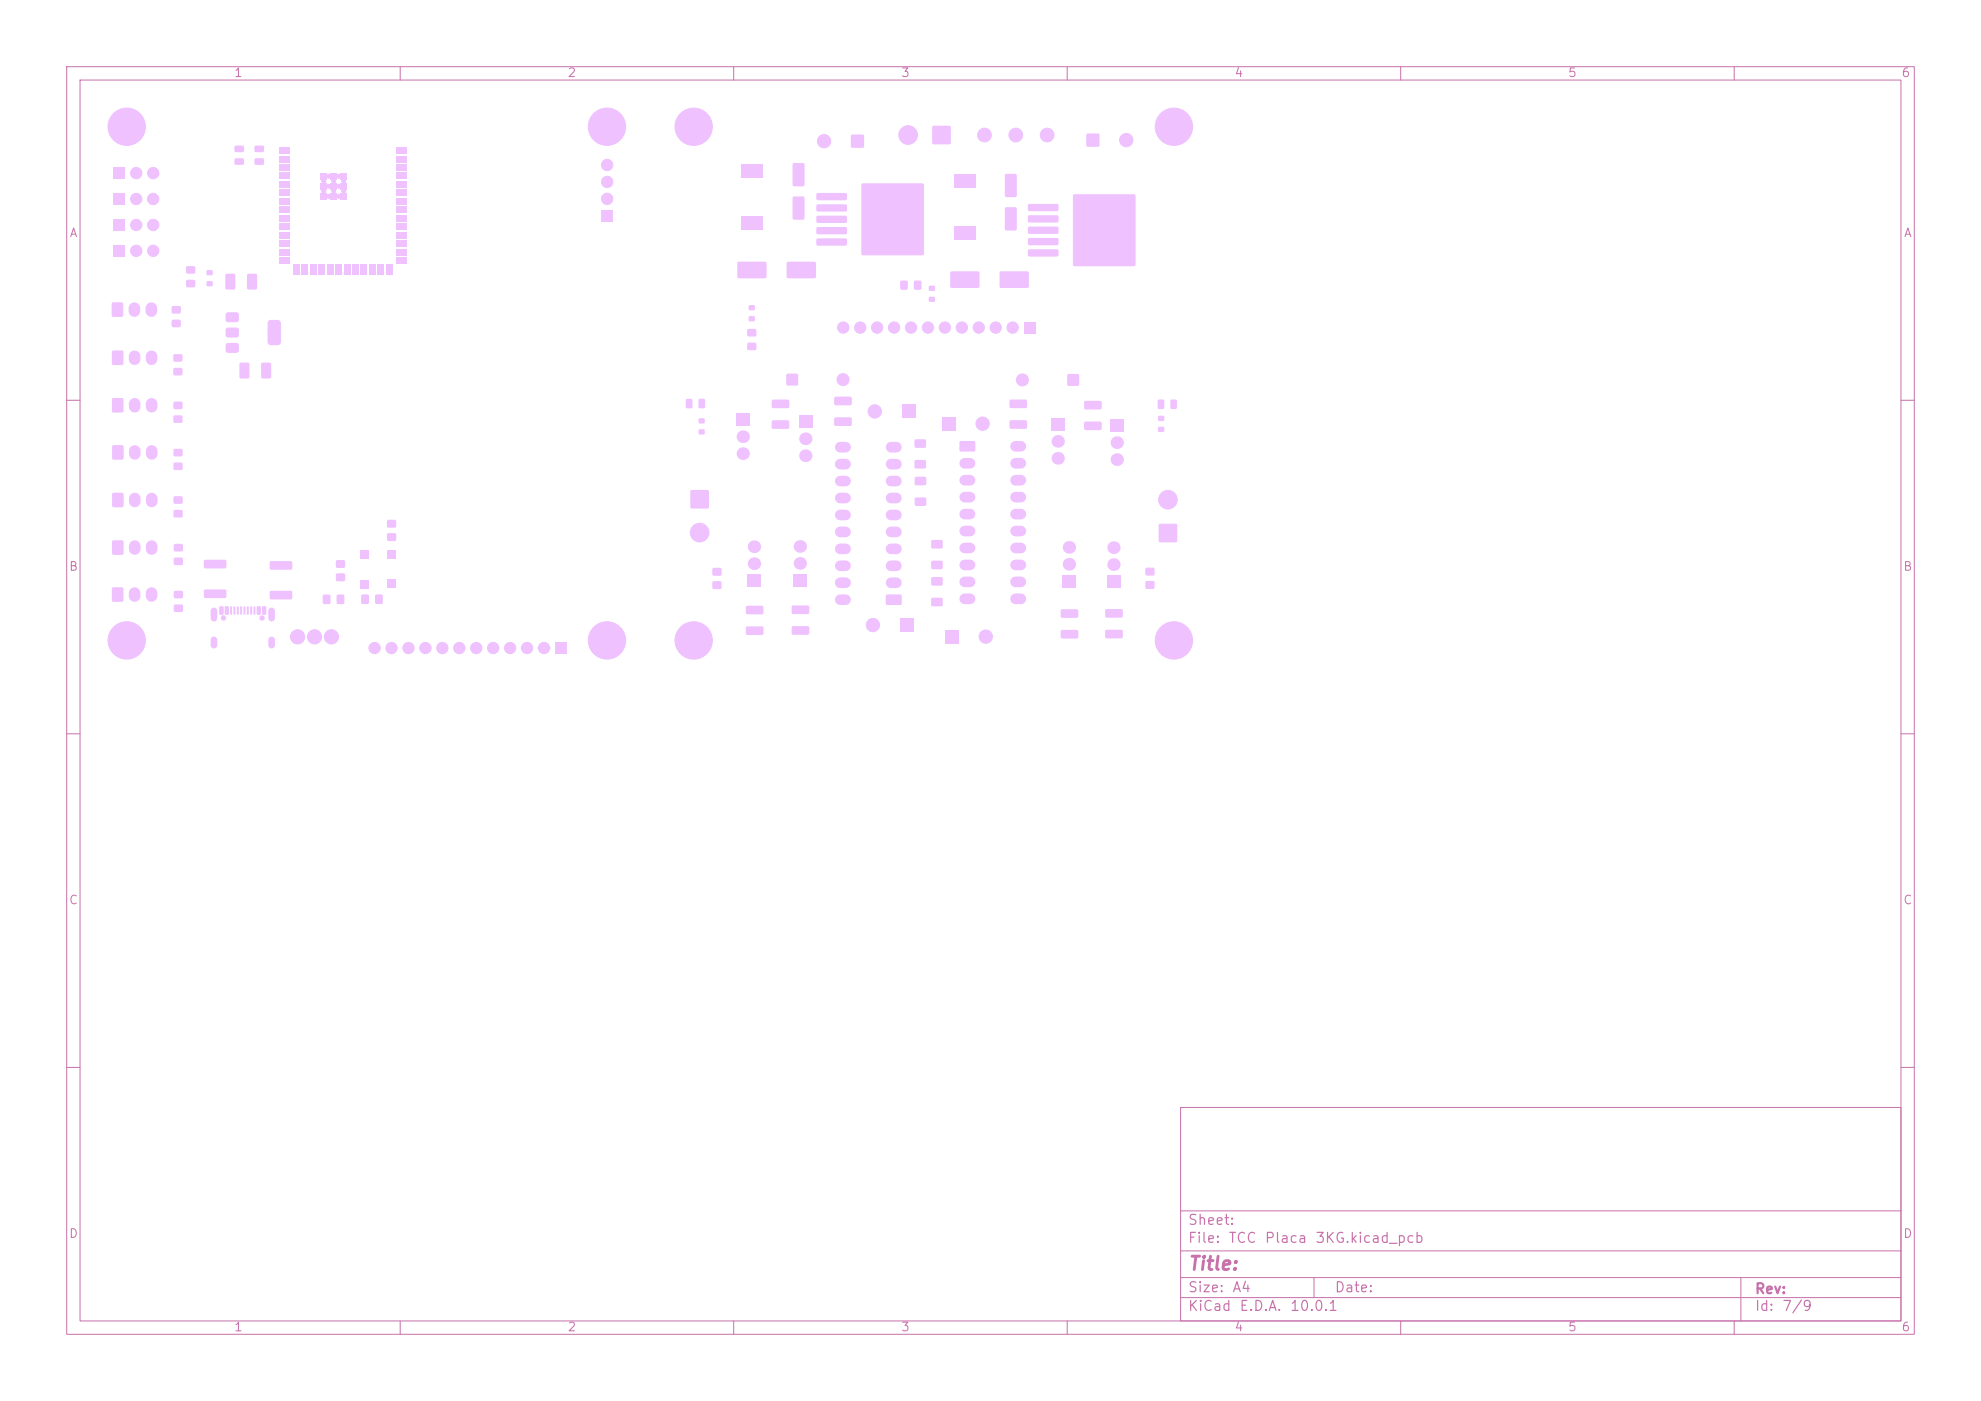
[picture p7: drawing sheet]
<svg xmlns="http://www.w3.org/2000/svg" width="297mm" height="210mm" viewBox="0 0 297 210" stroke-linecap="round" stroke-linejoin="round" font-family="sans-serif">
<defs><g id="words">
<text font-size="2" fill="#c872ab" x="178" y="190.9">Title:</text>
<g font-size="1.5" fill="#c872ab">
<text x="178" y="184">Sheet:</text>
<text x="178" y="186.7">File:</text>
<text x="184.1" y="186.7">TCC</text>
<text x="189.5" y="186.7">Placa</text>
<text x="197.1" y="186.7">3KG.kicad_pcb</text>
<text x="178" y="196.9">KiCad</text>
<text x="178" y="194.1">Size:</text>
<text x="184.7" y="194.1">A4</text>
<text x="185.7" y="196.9">E.D.A.</text>
<text x="193.3" y="196.9">10.0.1</text>
<text x="200" y="194.1">Date:</text>
<text x="263" y="194.3">Rev:</text>
<text x="263" y="196.9">Id:</text>
<text x="267.1" y="196.9">7/9</text>
</g>
<g font-size="1.3" fill="#c872ab">
<text x="35" y="11.9">1</text>
<text x="85" y="11.9">2</text>
<text x="135" y="11.9">3</text>
<text x="185" y="11.9">4</text>
<text x="235" y="11.9">5</text>
<text x="285" y="11.9">6</text>
<text x="10.3" y="35.9">A</text>
<text x="285.4" y="35.9">A</text>
<text x="10.3" y="85.9">B</text>
<text x="285.3" y="85.9">B</text>
<text x="10.3" y="135.9">C</text>
<text x="285.3" y="135.9">C</text>
<text x="10.3" y="185.9">D</text>
<text x="285.3" y="185.9">D</text>
<text x="35" y="199.9">1</text>
<text x="85" y="199.9">2</text>
<text x="135" y="199.9">3</text>
<text x="185" y="199.9">4</text>
<text x="235" y="199.9">5</text>
<text x="285" y="199.9">6</text>
</g>
</g></defs>
<g fill="none" stroke="#c872ab" stroke-width=".15">
<path d="M10 10h277v190h-277zM12 12h273v186h-273zM60 10v2M110 10v2M160 10v2M210 10v2M260 10v2M10 60h2M285 60h2M10 110h2M285 110h2M10 160h2"/>
<path d="M177 166h108v32h-108zM285 160h2M60 198v2M110 198v2M160 198v2M177 194.5h108M177 191.5h108M177 187.5h108M177 181.5h108M197 191.5v3M210 198v2M260 198v2"/>
<path d="M261 191.5v6.5"/>
</g>
<g fill="#efc1ff">
<path d="M58.1 82.4h1.3v1.3h-1.3z"/>
<path d="M58.1 86.9h1.3v1.3h-1.3z"/>
<path d="M119 86h2v1.9h-2z"/>
</g>
<path d="M119.9 84.5h.1M119.9 81.9h.1" fill="none" stroke="#efc1ff" stroke-width="1.9"/>
<g fill="#efc1ff">
<path d="M104.8 64.4h.8v.7h-.8z"/>
<path d="M104.8 62.7h.8v.7h-.8z"/>
<path d="M90.2 31.5h1.7v1.7h-1.7z"/>
</g>
<g fill="#efc1ff" stroke="#efc1ff" stroke-width=".15">
<circle cx="91" cy="29.8" r=".85"/>
<circle cx="91" cy="27.3" r=".85"/>
<circle cx="91" cy="24.7" r=".85"/>
</g>
<path d="M166.5 62.9h2v1.9h-2z" fill="#efc1ff"/>
<path d="M167.5 66.4h.1M167.5 68.9h.1" fill="none" stroke="#efc1ff" stroke-width="1.9"/>
<g fill="#efc1ff">
<path d="M162.6 60.2l2.4-.1 .2 .2v.9l-.3 .2h-2.2l-.2-.3z"/>
<path d="M162.6 63.3l2.4-.1 .2 .2v.9l-.3 .2h-2.2l-.2-.3z"/>
</g>
<circle cx="176" cy="96" r="2.8" fill="#efc1ff" stroke="#efc1ff" stroke-width=".15"/>
<path d="M135.2 60.7h2v2h-2z" fill="#efc1ff"/>
<circle cx="131.2" cy="61.7" r="1" fill="#efc1ff" stroke="#efc1ff" stroke-width=".15"/>
<g fill="#efc1ff">
<path d="M28 40h1.2v1h-1.2z"/>
<path d="M28 42h1.2v1h-1.2z"/>
<path d="M37.1 41.1l1.2-.1 .2 .2v2l-.1 .2h-1.1l-.3-.1z"/>
<path d="M33.8 41.1l1.2-.1 .3 .2v2l-.2 .2h-1.1l-.2-.1z"/>
</g>
<g fill="#efc1ff" stroke="#efc1ff" stroke-width=".15">
<circle cx="157" cy="20.2" r="1.03"/>
<circle cx="152.3" cy="20.2" r="1.03"/>
<circle cx="147.6" cy="20.2" r="1.03"/>
</g>
<path d="M117.9 56.1h1.7v1.6h-1.7z" fill="#efc1ff"/>
<circle cx="126.4" cy="56.9" r=".9" fill="#efc1ff" stroke="#efc1ff" stroke-width=".15"/>
<g fill="#efc1ff">
<path d="M26 55.2h1.3v1h-1.3z"/>
<path d="M26 53.2h1.3v1h-1.3z"/>
<path d="M106.9 87.2h1.2v1h-1.2z"/>
<path d="M106.9 85.2h1.2v1h-1.2z"/>
<path d="M16.8 45.4h1.6v2h-1.6z"/>
</g>
<path d="M20.1 46.2v.4M22.7 46.2v.4" fill="none" stroke="#efc1ff" stroke-width="1.7"/>
<g fill="#efc1ff">
<path d="M26.1 69.4h1.2v1h-1.2z"/>
<path d="M26.1 67.3h1.2v1h-1.2z"/>
<path d="M103.6 73.5h2.6v2.7h-2.6z"/>
</g>
<g fill="#efc1ff" stroke="#efc1ff" stroke-width=".15">
<circle cx="104.9" cy="79.8" r="1.4"/>
<circle cx="44.6" cy="95.5" r="1.07"/>
<circle cx="47.2" cy="95.5" r="1.07"/>
<circle cx="49.7" cy="95.5" r="1.07"/>
</g>
<g fill="#efc1ff">
<path d="M115.8 60l2.4-.1 .1 .2v.9l-.2 .2h-2.3l-.1-.3z"/>
<path d="M115.8 63.1l2.4-.1 .1 .2v.9l-.2 .2h-2.3l-.1-.3z"/>
<path d="M159.1 94.5l2.4-.1 .2 .3-.1 .9-.2 .1h-2.2l-.2-.2z"/>
<path d="M159.1 91.4l2.4-.1 .2 .3-.1 .9-.2 .1h-2.2l-.2-.2z"/>
</g>
<circle cx="104" cy="96" r="2.8" fill="#efc1ff" stroke="#efc1ff" stroke-width=".15"/>
<g fill="#efc1ff">
<path d="M139.7 81h1.6v1.2h-1.6z"/>
<path d="M139.7 84.1h1.6v1.2h-1.6z"/>
<path d="M110.6 39.3l4.2-.1 .1 .3v2.1l-.2 .1h-4l-.2-.2z"/>
<path d="M118 39.3l4.2-.1 .1 .3v2.1l-.2 .1h-4l-.2-.2z"/>
<path d="M26.1 83.6h1.3v1h-1.3z"/>
<path d="M26.1 81.6h1.3v1h-1.3z"/>
<path d="M25.8 48h1.2v1h-1.2z"/>
<path d="M25.8 45.9h1.2v1h-1.2z"/>
<path d="M162.9 20.1h1.9v1.8h-1.9z"/>
</g>
<circle cx="168.9" cy="21" r="1" fill="#efc1ff" stroke="#efc1ff" stroke-width=".15"/>
<g fill="#efc1ff">
<path d="M41.9 22.1h1.5v.9h-1.5z"/>
<path d="M41.9 23.4h1.5v.9h-1.5z"/>
<path d="M41.9 24.7h1.5v.9h-1.5z"/>
<path d="M41.9 25.9h1.5v.9h-1.5z"/>
<path d="M41.9 27.2h1.5v.9h-1.5z"/>
<path d="M41.9 28.5h1.5v.9h-1.5z"/>
<path d="M41.9 29.7h1.5v.9h-1.5z"/>
<path d="M41.9 31h1.5v.9h-1.5z"/>
<path d="M41.9 32.3h1.5v.9h-1.5z"/>
<path d="M41.9 33.6h1.5v.9h-1.5z"/>
<path d="M41.9 34.8h1.5v.9h-1.5z"/>
<path d="M41.9 36.1h1.5v.9h-1.5z"/>
<path d="M41.9 37.4h1.5v.9h-1.5z"/>
<path d="M41.9 38.6h1.5v.9h-1.5z"/>
<path d="M44 39.6h.9v1.5h-.9z"/>
<path d="M45.2 39.6h.9v1.5h-.9z"/>
<path d="M46.5 39.6h.9v1.5h-.9z"/>
<path d="M47.8 39.6h.9v1.5h-.9z"/>
<path d="M49 39.6h.9v1.5h-.9z"/>
<path d="M50.3 39.6h.9v1.5h-.9z"/>
<path d="M51.6 39.6h.9v1.5h-.9z"/>
<path d="M52.8 39.6h.9v1.5h-.9z"/>
<path d="M54.1 39.6h.9v1.5h-.9z"/>
<path d="M55.4 39.6h.9v1.5h-.9z"/>
<path d="M56.7 39.6h.9v1.5h-.9z"/>
<path d="M57.9 39.6h.9v1.5h-.9z"/>
<path d="M59.4 38.6h1.5v.9h-1.5z"/>
<path d="M59.4 37.4h1.5v.9h-1.5z"/>
<path d="M59.4 36.1h1.5v.9h-1.5z"/>
<path d="M59.4 34.8h1.5v.9h-1.5z"/>
<path d="M59.4 33.6h1.5v.9h-1.5z"/>
<path d="M59.4 32.3h1.5v.9h-1.5z"/>
<path d="M59.4 31h1.5v.9h-1.5z"/>
<path d="M59.4 29.7h1.5v.9h-1.5z"/>
<path d="M59.4 28.5h1.5v.9h-1.5z"/>
<path d="M59.4 27.2h1.5v.9h-1.5z"/>
<path d="M59.4 25.9h1.5v.9h-1.5z"/>
<path d="M59.4 24.7h1.5v.9h-1.5z"/>
<path d="M59.4 23.4h1.5v.9h-1.5z"/>
<path d="M59.4 22.1h1.5v.9h-1.5z"/>
<path d="M48 25.9h1v1h-1z"/>
</g>
<circle cx="48.5" cy="27.2" r=".3" fill="#efc1ff" stroke="#efc1ff" stroke-width=".15"/>
<path d="M48 27.4h1v1h-1z" fill="#efc1ff"/>
<circle cx="48.5" cy="28.7" r=".3" fill="#efc1ff" stroke="#efc1ff" stroke-width=".15"/>
<path d="M48 28.9h1v1h-1z" fill="#efc1ff"/>
<g fill="#efc1ff" stroke="#efc1ff" stroke-width=".15">
<circle cx="49.3" cy="26.4" r=".3"/>
<circle cx="49.3" cy="27.9" r=".3"/>
<circle cx="49.3" cy="29.4" r=".3"/>
</g>
<path d="M49.5 25.9h1v1h-1z" fill="#efc1ff"/>
<circle cx="50" cy="27.2" r=".3" fill="#efc1ff" stroke="#efc1ff" stroke-width=".15"/>
<path d="M49.5 27.4h1v1h-1z" fill="#efc1ff"/>
<circle cx="50" cy="28.7" r=".3" fill="#efc1ff" stroke="#efc1ff" stroke-width=".15"/>
<path d="M49.5 28.9h1v1h-1z" fill="#efc1ff"/>
<g fill="#efc1ff" stroke="#efc1ff" stroke-width=".15">
<circle cx="50.8" cy="26.4" r=".3"/>
<circle cx="50.8" cy="27.9" r=".3"/>
<circle cx="50.8" cy="29.4" r=".3"/>
</g>
<path d="M51 25.9h1v1h-1z" fill="#efc1ff"/>
<circle cx="51.5" cy="27.2" r=".3" fill="#efc1ff" stroke="#efc1ff" stroke-width=".15"/>
<path d="M51 27.4h1v1h-1z" fill="#efc1ff"/>
<circle cx="51.5" cy="28.7" r=".3" fill="#efc1ff" stroke="#efc1ff" stroke-width=".15"/>
<g fill="#efc1ff">
<path d="M51 28.9h1v1h-1z"/>
<path d="M139.7 86.6h1.6v1.1h-1.6z"/>
<path d="M139.7 89.7h1.6v1.1h-1.6z"/>
<path d="M141.7 94.4h2v2h-2z"/>
</g>
<circle cx="147.8" cy="95.4" r="1" fill="#efc1ff" stroke="#efc1ff" stroke-width=".15"/>
<g fill="#efc1ff">
<path d="M50.4 84h1.3v1.1h-1.3z"/>
<path d="M50.4 86h1.3v1.1h-1.3z"/>
<path d="M35.2 21.9l1.2-.1 .2 .3v.6l-.3 .1h-1l-.2-.2z"/>
<path d="M35.2 23.8l1.2-.1 .2 .3v.6l-.3 .1h-1l-.2-.2z"/>
<path d="M17 25.1h1.7v1.7h-1.7z"/>
</g>
<g fill="#efc1ff" stroke="#efc1ff" stroke-width=".15">
<circle cx="20.4" cy="25.9" r=".85"/>
<circle cx="23" cy="25.9" r=".85"/>
</g>
<g fill="#efc1ff">
<path d="M137.2 69h1.6v1.2h-1.6z"/>
<path d="M137.2 65.9h1.6v1.2h-1.6z"/>
<path d="M154.2 30.6h4.3l.2 .1v.7l-.2 .3h-4.1l-.3-.3z"/>
<path d="M154.2 32.3h4.3l.2 .1v.7l-.2 .3h-4.1l-.3-.3z"/>
<path d="M154.2 34h4.3l.2 .1v.7l-.2 .3h-4.1l-.3-.3z"/>
<path d="M160.9 29.2h9.3v10.6h-9.3z"/>
<path d="M154.2 35.7h4.3l.2 .1v.7l-.2 .3h-4.1l-.3-.3z"/>
<path d="M154.2 37.4h4.3l.2 .1v.7l-.2 .3h-4.1l-.3-.3z"/>
<path d="M111.9 94l2.4-.1 .2 .2-.1 .9-.2 .2h-2.2l-.2-.3z"/>
<path d="M111.9 90.9l2.4-.1 .2 .2-.1 .9-.2 .2h-2.2l-.2-.3z"/>
<path d="M38.2 21.9l1.2-.1 .2 .3v.6l-.3 .1h-1l-.2-.2z"/>
<path d="M38.2 23.8l1.2-.1 .2 .3v.6l-.3 .1h-1l-.2-.2z"/>
<path d="M166 86.2h2v1.9h-2z"/>
</g>
<path d="M167 84.6h.1M167 82.1h.1" fill="none" stroke="#efc1ff" stroke-width="1.9"/>
<g fill="#efc1ff">
<path d="M26.1 90.7h1.3v1h-1.3z"/>
<path d="M26.1 88.6h1.3v1h-1.3z"/>
<path d="M132.9 89.2l2.1-.1 .2 .2v1.2l-.3 .2h-2l-.1-.3z"/>
</g>
<g fill="none" stroke="#efc1ff" stroke-width="1.6">
<path d="M126 79.7h.8M126 77.2h.8M126 74.7h.8M126 72.1h.8M126 69.6h.8M126 67h.8M133.6 79.7h.8M133.6 77.2h.8M133.6 74.7h.8M133.6 72.1h.8M133.6 69.6h.8M133.6 67h.8"/>
<path d="M126 87.4h.8M126 84.8h.8M126 82.3h.8M126 89.9h.8M133.6 87.4h.8M133.6 84.8h.8M133.6 82.3h.8"/>
</g>
<path d="M173.8 78.6h2.6v2.6h-2.6z" fill="#efc1ff"/>
<circle cx="175.1" cy="74.9" r="1.4" fill="#efc1ff" stroke="#efc1ff" stroke-width=".15"/>
<path d="M135 92.7h2v2h-2z" fill="#efc1ff"/>
<circle cx="130.9" cy="93.7" r="1" fill="#efc1ff" stroke="#efc1ff" stroke-width=".15"/>
<path d="M16.9 73.9h1.6v2.1h-1.6z" fill="#efc1ff"/>
<path d="M20.2 74.7v.5M22.8 74.7v.5" fill="none" stroke="#efc1ff" stroke-width="1.7"/>
<g fill="#efc1ff">
<path d="M112.3 47.4h.8v.7h-.8z"/>
<path d="M112.3 45.8h.8v.7h-.8z"/>
</g>
<circle cx="104" cy="19" r="2.8" fill="#efc1ff" stroke="#efc1ff" stroke-width=".15"/>
<g fill="#efc1ff">
<path d="M40.5 84.2l3.2-.1 .1 .3v.9l-.2 .1h-3l-.2-.2z"/>
<path d="M40.5 88.6h3.2l.1 .2v.9l-.2 .2-3-.1-.2-.2z"/>
<path d="M17 32.9h1.7v1.7h-1.7z"/>
</g>
<g fill="#efc1ff" stroke="#efc1ff" stroke-width=".15">
<circle cx="20.4" cy="33.7" r=".85"/>
<circle cx="23" cy="33.7" r=".85"/>
</g>
<path d="M110.4 62h2v1.9h-2z" fill="#efc1ff"/>
<path d="M111.4 65.5h.1M111.4 68h.1" fill="none" stroke="#efc1ff" stroke-width="1.9"/>
<g fill="#efc1ff">
<path d="M31 42.2h.8v.7h-.8z"/>
<path d="M31 40.5h.8v.7h-.8z"/>
<path d="M16.8 88.1h1.6v2h-1.6z"/>
</g>
<path d="M20.2 88.9v.4M22.7 88.9v.4" fill="none" stroke="#efc1ff" stroke-width="1.7"/>
<g fill="#efc1ff">
<path d="M30.6 88.4h3.2l.1 .2v.9l-.2 .2-3-.1-.2-.2z"/>
<path d="M30.6 84l3.2-.1 .1 .3v.9l-.2 .1h-3l-.2-.2z"/>
<path d="M118.8 93.9h2.4l.1 .2v.9l-.2 .2-2.3-.1-.1-.2z"/>
<path d="M118.8 90.8h2.4l.1 .2v.9l-.2 .2-2.3-.1-.1-.2z"/>
<path d="M160.1 56.1h1.6v1.7h-1.6z"/>
</g>
<circle cx="153.3" cy="57" r=".9" fill="#efc1ff" stroke="#efc1ff" stroke-width=".15"/>
<g fill="#efc1ff">
<path d="M50.5 89.2h1.1v1.3h-1.1z"/>
<path d="M48.5 89.2h1v1.3h-1z"/>
</g>
<circle cx="91" cy="19" r="2.8" fill="#efc1ff" stroke="#efc1ff" stroke-width=".15"/>
<g fill="#efc1ff">
<path d="M175.5 60l.7-.1 .2 .1 .1 1.1-.2 .2h-.6l-.2-.1z"/>
<path d="M173.6 60l.7-.1 .2 .1 .1 1.1-.2 .2h-.6l-.2-.1z"/>
<path d="M112.1 51.4h1.2v1h-1.2z"/>
<path d="M112.1 49.4h1.2v1h-1.2z"/>
<path d="M143.9 66.2l2.2-.1 .1 .3v1.1l-.2 .2h-2l-.2-.2z"/>
</g>
<g fill="none" stroke="#efc1ff" stroke-width="1.6">
<path d="M144.6 69.4h.8M144.6 72h.8M144.6 74.5h.8M144.6 77.1h.8M144.6 79.6h.8M152.3 69.4h.8M152.3 72h.8M152.3 74.5h.8M152.3 77.1h.8M152.3 79.6h.8M152.3 66.9h.8M144.6 82.1h.8"/>
<path d="M144.6 84.7h.8M144.6 87.2h.8M144.6 89.8h.8M152.3 82.1h.8M152.3 84.7h.8M152.3 87.2h.8M152.3 89.8h.8"/>
</g>
<g fill="#efc1ff" stroke="#efc1ff" stroke-width=".15">
<circle cx="33.5" cy="92.6" r=".32"/>
<circle cx="39.3" cy="92.6" r=".32"/>
</g>
<g fill="#efc1ff">
<path d="M32.9 90.9h.4l.2 .1v1l-.1 .1-.5-.1z"/>
<path d="M33.7 90.9h.4l.2 .1v1l-.1 .1-.5-.1z"/>
<path d="M35 90.9l.3 .1-.1 1.1h-.2z"/>
<path d="M36 90.9l.3 .1-.1 1.1h-.2z"/>
<path d="M36.5 90.9l.3 .1-.1 1.1h-.2z"/>
<path d="M37.5 90.9l.3 .1-.1 1.1h-.2z"/>
<path d="M38.5 90.9h.4l.2 .1v1l-.1 .1-.5-.1z"/>
<path d="M39.3 90.9h.4l.2 .1v1l-.1 .1-.5-.1z"/>
<path d="M38 90.9l.3 .1-.1 1.1h-.2z"/>
<path d="M37 90.9l.3 .1-.1 1.1h-.2z"/>
<path d="M35.5 90.9l.3 .1-.1 1.1h-.2z"/>
<path d="M34.5 90.9l.3 .1-.1 1.1h-.2z"/>
</g>
<path d="M32.1 91.6v1.1M32.1 95.9v.8M40.7 91.6v1.1M40.7 95.9v.8" fill="none" stroke="#efc1ff" stroke-width="1"/>
<path d="M112.1 86.1h2v1.9h-2z" fill="#efc1ff"/>
<path d="M113.1 84.5h.1M113.1 82h.1" fill="none" stroke="#efc1ff" stroke-width="1.9"/>
<circle cx="19" cy="96" r="2.8" fill="#efc1ff" stroke="#efc1ff" stroke-width=".15"/>
<path d="M83.2 96.3h1.8v1.7h-1.8z" fill="#efc1ff"/>
<g fill="#efc1ff" stroke="#efc1ff" stroke-width=".15">
<circle cx="81.6" cy="97.1" r=".85"/>
<circle cx="79" cy="97.1" r=".85"/>
<circle cx="76.5" cy="97.1" r=".85"/>
<circle cx="73.9" cy="97.1" r=".85"/>
<circle cx="71.4" cy="97.1" r=".85"/>
<circle cx="68.9" cy="97.1" r=".85"/>
<circle cx="66.3" cy="97.1" r=".85"/>
<circle cx="63.8" cy="97.1" r=".85"/>
<circle cx="61.2" cy="97.1" r=".85"/>
<circle cx="58.7" cy="97.1" r=".85"/>
<circle cx="56.2" cy="97.1" r=".85"/>
</g>
<path d="M127.6 20.2h1.9v1.9h-1.9z" fill="#efc1ff"/>
<circle cx="123.6" cy="21.2" r="1" fill="#efc1ff" stroke="#efc1ff" stroke-width=".15"/>
<g fill="#efc1ff">
<path d="M142.5 40.7h4.2l.2 .2-.1 2.1-.2 .2-4-.1-.1-.2z"/>
<path d="M149.9 40.7h4.2l.2 .2-.1 2.1-.2 .2-4-.1-.1-.2z"/>
<path d="M17 29h1.7v1.7h-1.7z"/>
</g>
<g fill="#efc1ff" stroke="#efc1ff" stroke-width=".15">
<circle cx="20.4" cy="29.8" r=".85"/>
<circle cx="23" cy="29.8" r=".85"/>
</g>
<path d="M157.7 62.7h2v1.9h-2z" fill="#efc1ff"/>
<path d="M158.6 66.2h.1M158.6 68.7h.1" fill="none" stroke="#efc1ff" stroke-width="1.9"/>
<path d="M153.5 48.3h1.7v1.7h-1.7z" fill="#efc1ff"/>
<g fill="#efc1ff" stroke="#efc1ff" stroke-width=".15">
<circle cx="151.8" cy="49.1" r=".85"/>
<circle cx="149.3" cy="49.1" r=".85"/>
<circle cx="146.7" cy="49.1" r=".85"/>
<circle cx="144.2" cy="49.1" r=".85"/>
<circle cx="141.7" cy="49.1" r=".85"/>
<circle cx="139.1" cy="49.1" r=".85"/>
<circle cx="136.6" cy="49.1" r=".85"/>
<circle cx="134" cy="49.1" r=".85"/>
<circle cx="131.5" cy="49.1" r=".85"/>
<circle cx="129" cy="49.1" r=".85"/>
<circle cx="126.4" cy="49.1" r=".85"/>
</g>
<path d="M17 36.8h1.7v1.7h-1.7z" fill="#efc1ff"/>
<g fill="#efc1ff" stroke="#efc1ff" stroke-width=".15">
<circle cx="20.4" cy="37.6" r=".85"/>
<circle cx="23" cy="37.6" r=".85"/>
</g>
<path d="M159.3 86.2h2v1.9h-2z" fill="#efc1ff"/>
<path d="M160.3 84.6h.1M160.3 82h.1" fill="none" stroke="#efc1ff" stroke-width="1.9"/>
<g fill="#efc1ff">
<path d="M139.3 42.9h.8v.7h-.8z"/>
<path d="M139.3 44.5h.8v.7h-.8z"/>
<path d="M139.8 18.9h2.7v2.7h-2.7z"/>
</g>
<circle cx="136.2" cy="20.2" r="1.4" fill="#efc1ff" stroke="#efc1ff" stroke-width=".15"/>
<path d="M16.9 81.1h1.6v2h-1.6z" fill="#efc1ff"/>
<path d="M20.2 81.9v.4M22.7 81.9v.4" fill="none" stroke="#efc1ff" stroke-width="1.7"/>
<g fill="#efc1ff">
<path d="M34 46.9h1.7l.1 .3v.9l-.4 .2-1.4-.1-.2-.3v-.8z"/>
<path d="M34 49.2h1.7l.1 .3v.9l-.4 .2-1.4-.1-.2-.3v-.8z"/>
<path d="M40.3 48.1l.2-.1h1.1l.5 .2v3.1l-.2 .4h-1.4l-.3-.2-.1-3z"/>
<path d="M34 51.5h1.7l.1 .3v.9l-.4 .2-1.4-.1-.2-.3v-.8z"/>
<path d="M171.8 87.2h1.2v1h-1.2z"/>
<path d="M171.8 85.2h1.2v1h-1.2z"/>
<path d="M141.2 62.5h2v2h-2z"/>
</g>
<circle cx="147.3" cy="63.5" r="1" fill="#efc1ff" stroke="#efc1ff" stroke-width=".15"/>
<g fill="#efc1ff">
<path d="M137.2 74.6h1.6v1.2h-1.6z"/>
<path d="M137.2 71.5h1.6v1.2h-1.6z"/>
<path d="M111.2 24.6h3.2v2h-3.2z"/>
<path d="M111.2 32.4h3.2v2h-3.2z"/>
<path d="M54.1 86.9h1.2v1.3h-1.2z"/>
<path d="M54.1 82.5h1.2v1.2h-1.2z"/>
<path d="M118.9 29.5l1.5-.1 .2 .2v3.1l-.1 .2h-1.4l-.3-.1z"/>
<path d="M118.9 24.5l1.5-.1 .2 .2v3.1l-.1 .2h-1.4l-.3-.1z"/>
</g>
<circle cx="176" cy="19" r="2.8" fill="#efc1ff" stroke="#efc1ff" stroke-width=".15"/>
<g fill="#efc1ff">
<path d="M135 42.1h1v1.3h-1z"/>
<path d="M137.1 42.1h1v1.3h-1z"/>
<path d="M26.1 62.3h1.2v1h-1.2z"/>
<path d="M26.1 60.3h1.2v1h-1.2z"/>
<path d="M16.9 66.8h1.6v2h-1.6z"/>
</g>
<path d="M20.2 67.6v.4M22.8 67.6v.4" fill="none" stroke="#efc1ff" stroke-width="1.7"/>
<g fill="#efc1ff">
<path d="M36 54.4h1.2l.2 .1v2l-.2 .2h-1.1l-.2-.1z"/>
<path d="M39.2 54.4h1.2l.2 .1 .1 2-.2 .2h-1.1l-.2-.1z"/>
<path d="M119.8 62.3h2v1.9h-2z"/>
</g>
<path d="M120.8 65.8h.1M120.8 68.3h.1" fill="none" stroke="#efc1ff" stroke-width="1.9"/>
<g fill="#efc1ff">
<path d="M125.1 59.5h2.5l.1 .2v.9l-.2 .2-2.3-.1-.1-.2z"/>
<path d="M125.1 62.6h2.5l.1 .2v.9l-.2 .2-2.3-.1-.1-.2z"/>
<path d="M16.9 59.7h1.5v2.1h-1.5z"/>
</g>
<path d="M20.2 60.5v.5M22.7 60.5v.5" fill="none" stroke="#efc1ff" stroke-width="1.7"/>
<path d="M16.8 52.6h1.6v2.1h-1.6z" fill="#efc1ff"/>
<path d="M20.2 53.4v.5M22.7 53.4v.5" fill="none" stroke="#efc1ff" stroke-width="1.7"/>
<g fill="#efc1ff">
<path d="M151.4 60l2.4-.1 .2 .2v.9l-.3 .2h-2.2l-.2-.3z"/>
<path d="M151.4 63.1l2.4-.1 .2 .2v.9l-.3 .2h-2.2l-.2-.3z"/>
<path d="M143.1 26.1h3.2v2h-3.2z"/>
<path d="M143.1 33.9h3.2v2h-3.2z"/>
<path d="M122.5 29l4.2-.1 .3 .2v.7l-.3 .2h-4.1l-.2-.2z"/>
<path d="M122.5 30.7l4.2-.1 .3 .2v.7l-.3 .2h-4.1l-.2-.2z"/>
<path d="M122.5 32.4l4.2-.1 .3 .2v.7l-.3 .2h-4.1l-.2-.2z"/>
<path d="M129.2 27.5h9.3v10.7h-9.3z"/>
<path d="M122.5 34.1l4.2-.1 .3 .2v.7l-.3 .2h-4.1l-.2-.2z"/>
<path d="M122.5 35.8l4.2-.1 .3 .2v.7l-.3 .2h-4.1l-.2-.2z"/>
<path d="M54.2 89.2h1v1.3h-1z"/>
<path d="M56.3 89.2h1v1.3h-1z"/>
<path d="M173.7 62.4h.8v.7h-.8z"/>
<path d="M173.7 64h.8v.7h-.8z"/>
<path d="M150.7 31.1h1.5l.2 .1v3.1l-.1 .2-1.4 .1-.2-.2z"/>
<path d="M150.7 26.1h1.5l.2 .1v3.1l-.1 .2-1.4 .1-.2-.2z"/>
<path d="M58.1 78h1.2v1h-1.2z"/>
<path d="M58.1 80h1.2v1h-1.2z"/>
</g>
<circle cx="19" cy="19" r="2.8" fill="#efc1ff" stroke="#efc1ff" stroke-width=".15"/>
<g fill="#efc1ff">
<path d="M26.1 76.5h1.2v1h-1.2z"/>
<path d="M26.1 74.5h1.2v1h-1.2z"/>
<path d="M102.9 59.8h.7l.2 .1v1.1l-.1 .2h-.6l-.3-.1z"/>
<path d="M104.8 59.8h.7l.2 .1v1.1l-.1 .2h-.6l-.3-.1z"/>
</g>
<circle cx="91" cy="96" r="2.8" fill="#efc1ff" stroke="#efc1ff" stroke-width=".15"/>
<g fill="#efc1ff">
<path d="M165.8 94.5l2.4-.1 .1 .2v.9l-.2 .2h-2.3l-.1-.3z"/>
<path d="M165.8 91.4l2.4-.1 .1 .2v.9l-.2 .2h-2.3l-.1-.3z"/>
</g>
<use href="#words"/>
</svg>
